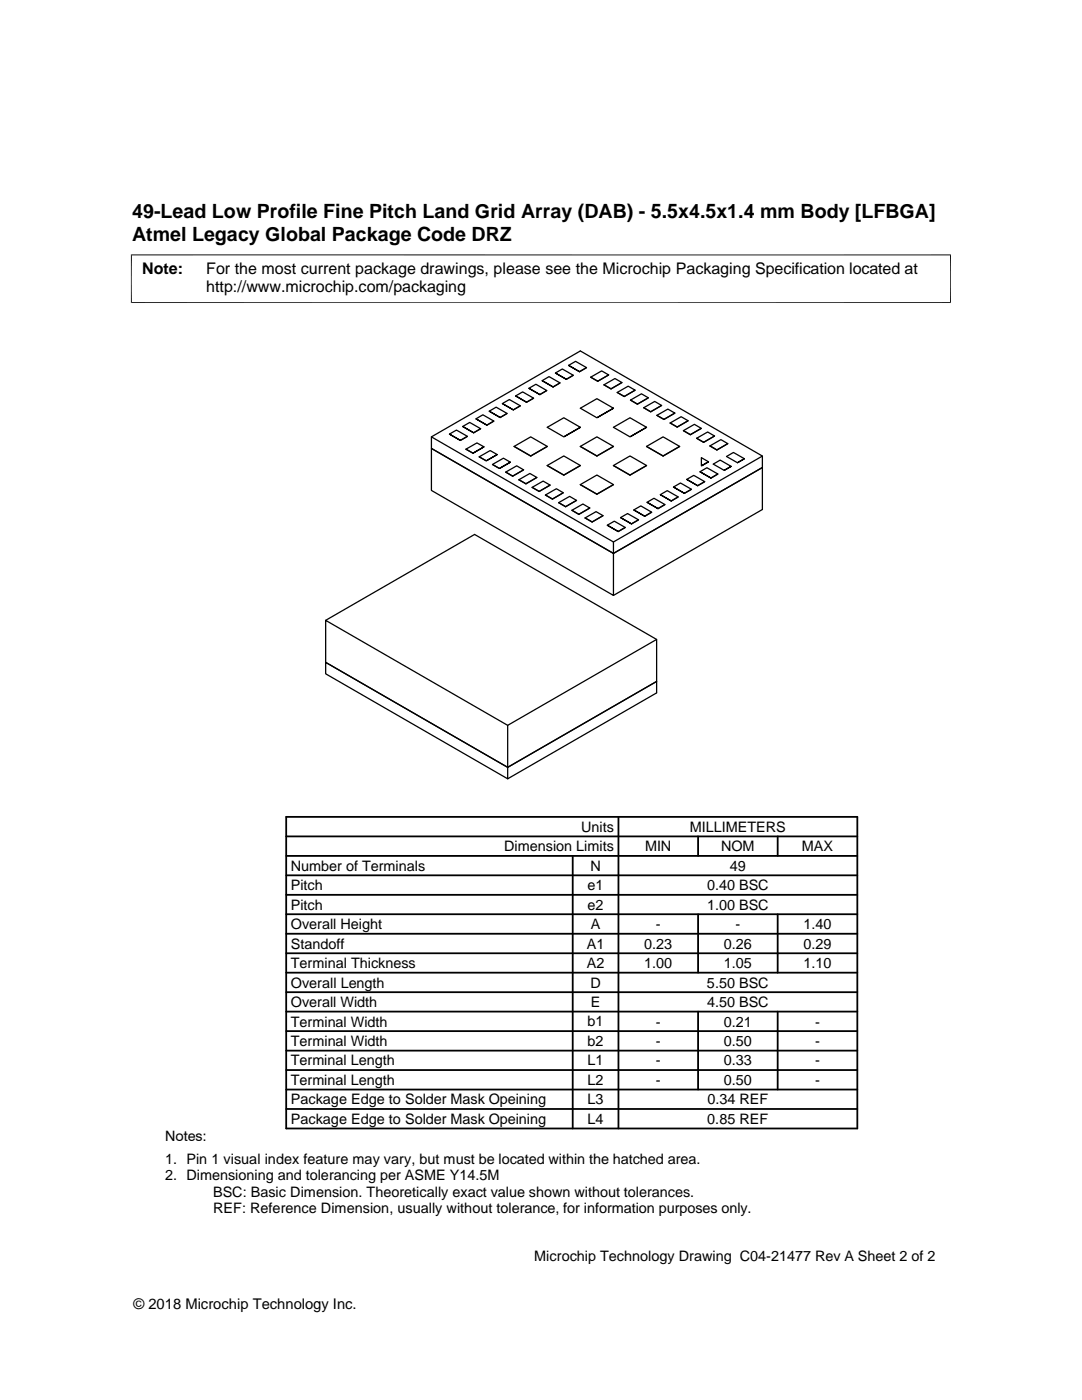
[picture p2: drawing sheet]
<svg xmlns="http://www.w3.org/2000/svg" width="216mm" height="279mm" viewBox="0 0 216 279" stroke-linecap="round" stroke-linejoin="round" font-family="sans-serif">
<defs><g id="words">
<g font-size="3.9">
<text x="26.4" y="43.5">49-Lead Low Profile Fine Pitch Land Grid Array (DAB) - 5.5x4.5x1.4 mm Body [LFBGA]</text>
<text x="26.4" y="48">Atmel Legacy Global Package Code DRZ</text>
</g>
<g font-size="3.2">
<text x="28.4" y="54.6">Note:</text>
<text x="41.1" y="54.6">For the most current package drawings, please see the Microchip Packaging Specification located at</text>
<text x="41.1" y="58.3">http://www.microchip.com/packaging</text>
</g>
<g font-size="2.9">
<text x="116" y="166">Units</text>
<text x="137.6" y="166">MILLIMETERS</text>
<text x="58" y="173.8">Number of Terminals</text>
<text x="100.6" y="169.9">Dimension Limits</text>
<text x="117.8" y="173.8">N</text>
<text x="128.7" y="169.9">MIN</text>
<text x="143.9" y="169.9">NOM</text>
<text x="145.6" y="173.8">49</text>
<text x="160" y="169.9">MAX</text>
<text x="58" y="177.7">Pitch</text>
<text x="117.2" y="177.7">e1</text>
<text x="141.1" y="177.7">0.40 BSC</text>
<text x="58" y="181.5">Pitch</text>
<text x="58" y="185.4">Overall Height</text>
<text x="117.2" y="181.5">e2</text>
<text x="117.9" y="185.4">A</text>
<text x="130.9" y="185.4">-</text>
<text x="141.1" y="181.5">1.00 BSC</text>
<text x="146.7" y="185.4">-</text>
<text x="160.3" y="185.4">1.40</text>
<text x="58" y="189.3">Standoff</text>
<text x="117.1" y="189.3">A1</text>
<text x="128.5" y="189.3">0.23</text>
<text x="144.4" y="189.3">0.26</text>
<text x="160.3" y="189.3">0.29</text>
<text x="58" y="193.2">Terminal Thickness</text>
<text x="58" y="197.1">Overall Length</text>
<text x="117.1" y="193.2">A2</text>
<text x="117.8" y="197.1">D</text>
<text x="128.5" y="193.2">1.00</text>
<text x="141.1" y="197.1">5.50 BSC</text>
<text x="144.4" y="193.2">1.05</text>
<text x="160.3" y="193.2">1.10</text>
<text x="58" y="201">Overall Width</text>
<text x="117.9" y="201">E</text>
<text x="141.1" y="201">4.50 BSC</text>
<text x="58" y="208.7">Terminal Width</text>
<text x="58" y="204.9">Terminal Width</text>
<text x="117.2" y="208.7">b2</text>
<text x="117.2" y="204.9">b1</text>
<text x="130.9" y="204.9">-</text>
<text x="130.9" y="208.7">-</text>
<text x="144.4" y="204.9">0.21</text>
<text x="144.4" y="208.7">0.50</text>
<text x="162.6" y="204.9">-</text>
<text x="162.6" y="208.7">-</text>
<text x="58" y="212.6">Terminal Length</text>
<text x="117.2" y="212.6">L1</text>
<text x="130.9" y="212.6">-</text>
<text x="144.4" y="212.6">0.33</text>
<text x="162.6" y="212.6">-</text>
<text x="58" y="216.5">Terminal Length</text>
<text x="58" y="220.4">Package Edge to Solder Mask Opeining</text>
<text x="117.2" y="220.4">L3</text>
<text x="117.2" y="216.5">L2</text>
<text x="130.9" y="216.5">-</text>
<text x="141.2" y="220.4">0.34 REF</text>
<text x="144.4" y="216.5">0.50</text>
<text x="162.6" y="216.5">-</text>
<text x="32.9" y="227.6">Notes:</text>
<text x="58" y="224.3">Package Edge to Solder Mask Opeining</text>
<text x="117.2" y="224.3">L4</text>
<text x="141.1" y="224.3">0.85 REF</text>
<text x="32.9" y="232.2">1. Pin 1 visual index feature may vary, but must be located within the hatched area.</text>
<text x="32.9" y="235.5">2. Dimensioning and tolerancing per ASME Y14.5M</text>
<text x="42.5" y="238.8">BSC: Basic Dimension. Theoretically exact value shown without tolerances.</text>
<text x="42.5" y="242.2">REF: Reference Dimension, usually without tolerance, for information purposes only.</text>
<text x="106.6" y="251.7">Microchip Technology Drawing C04-21477 Rev A Sheet 2 of 2</text>
<text x="26.6" y="261.3">© 2018 Microchip Technology Inc.</text>
</g>
</g></defs>
<g fill="none" stroke="#000" stroke-width=".25">
<path d="M102.9 79l1.4-.8 2.2 1.3-1.4 .8-2.2-1.3 2.2 1.3 1.4-.8M105.5 77.5l1.4-.8 2.2 1.2-1.4 .9M108.2 76l1.4-.8 2.1 1.2-1.3 .8-2.2-1.2 2.2 1.2 1.3-.8M109.1 77.9l-1.4 .9-2.2-1.3 2.2 1.2M110.8 74.4l1.4-.8 2.2 1.3-1.4 .8M113.5 72.9l1.4-.8 2.1 1.3-1.4 .8-2.1-1.3 2.1 1.3 1.4-.8M114.4 74.9l-1.4 .8-2.2-1.3 2.2 1.3M117.9 75.3l2.2-1.3 1.4 .8-2.2 1.3zM121.5 74.8l-2.2 1.3-1.4-.8M123.2 78.3l2.1-1.2 1.4 .8-2.1 1.2M123.2 78.3l1.4 .8M124.1 76.3l-2.2 1.3-1.4-.8 2.2-1.3 1.4 .8-2.2 1.3-1.4-.8"/>
<path d="M125.8 79.8l2.2-1.2 1.4 .8-2.2 1.3zM126.7 77.9l-2.1 1.2-1.4-.8M129.4 79.4l-2.2 1.3-1.4-.8M86.1 87.2l29.7-17.2 36.3 21v2.3M86.1 89.5l36.3 20.9v8.4l-36.3-20.9zM86.1 87.2l36.3 21v2.2l-36.3-20.9zM89.7 86.6l1.4-.8 2.2 1.3-1.4 .8-2.2-1.3 2.2 1.3 1.4-.8M92.3 85.1l1.4-.8 2.2 1.3-1.4 .8M95 83.6l1.4-.8 2.1 1.2-1.3 .9-2.2-1.3 2.2 1.3 1.3-.9M95.9 85.6l-1.4 .8-2.2-1.3 2.2 1.3M96.6 89.2l-2.2 1.2 2.2-1.2-1.4-.8-2.2 1.2 1.4 .8M97.6 82.1l1.4-.8 2.2 1.2-1.4 .8"/>
<path d="M99.2 90.7l-2.2 1.3 2.2-1.3-1.4-.8-2.2 1.3 1.4 .8M100.2 80.5l1.4-.8 2.2 1.3-1.4 .8-2.2-1.3 2.2 1.3 1.4-.8M100.9 94.2l2.2-1.2 1.4 .8-2.2 1.2zM101.2 82.5l-1.4 .8-2.2-1.2 2.2 1.2M101.8 92.2l-2.1 1.3 2.1-1.3-1.3-.8-2.2 1.3 1.4 .8M102.6 89.1l3.3-1.9 3.3 1.9-3.3 1.9M102.6 89.1l3.3 1.9M103.5 95.7l1.4 .8M104.5 93.8l-2.2 1.2-1.4-.8M106.2 97.3l2.2-1.3 1.4 .8-2.2 1.3zM107.1 95.3l-2.2 1.3-1.4-.9 2.2-1.2 1.4 .8-2.2 1.3M108.8 98.8l1.4 .8"/>
<path d="M109.2 85.3l3.3 1.9zM109.2 92.9l3.3 1.9 3.3-1.9-3.3-1.9-3.3 1.9 3.3 1.9 3.3-1.9M109.2 89.1l-3.3 1.9-3.3-1.9M109.2 85.3l3.3-1.9 3.3 1.9-3.3 1.9 3.3-1.9M109.8 96.8l-2.2 1.3-1.4-.8M112.4 98.3l-2.2 1.3-1.4-.8 2.2-1.3 1.4 .8-2.2 1.3M115 99.9l-2.1 1.2-1.4-.8M115.8 96.7l3.3-1.9 3.3 1.9-3.3 1.9zM115.8 89.1l3.3-1.9 3.3 1.9-3.3 1.9M115.8 81.5l3.3-1.9 3.3 1.9-3.3 1.9 3.3-1.9M115.8 89.1l3.3 1.9M115.8 81.5l3.3 1.9z"/>
<path d="M122.4 96.7l-3.3 1.9-3.3-1.9M122.4 89.1l-3.3 1.9-3.3-1.9M122.4 92.9l3.3 1.9 3.3-1.9-3.3-1.9-3.3 1.9 3.3 1.9 3.3-1.9M122.4 85.3l3.3-1.9 3.3 1.9-3.3 1.9 3.3-1.9M122.4 85.3l3.3 1.9zM128.5 81.4l2.1-1.3 1.4 .8-2.2 1.3M128.5 81.4l1.3 .8M129 89.1l3.3-1.9 3.3 1.9-3.3 1.9M129 89.1l3.3 1.9M131.1 82.9l2.2-1.3 1.4 .8-2.2 1.3zM131.8 98.7l1.3-.8 2.2 1.3-1.4 .8-2.1-1.3 2.1 1.3 1.4-.8M132 80.9l-2.2 1.3-1.3-.8"/>
<path d="M133.7 84.4l1.4 .8M134.4 97.2l1.4-.8 2.2 1.2-1.4 .9M134.7 82.4l-2.2 1.3-1.4-.8M135.6 89.1l-3.3 1.9-3.3-1.9M136.4 85.9l2.2-1.2 1.3 .8-2.1 1.3zM137 95.7l1.4-.8 2.2 1.2-1.4 .8-2.2-1.2 2.2 1.2 1.4-.8M137.3 84l-2.2 1.2-1.4-.8 2.2-1.2 1.4 .8-2.2 1.2M138 97.6l-1.4 .9-2.2-1.3 2.2 1.2M139 87.5l1.4 .8M139.7 94.1l1.4-.8 2.1 1.3-1.3 .8M139.9 85.5l-2.1 1.3-1.4-.8M141.4 92.2l-1.4 .8 1.4-.8-1.4-.9v1.7"/>
<path d="M141.7 89l2.1-1.3 1.4 .8-2.2 1.3zM142.3 92.6l2.2 1.3zM142.3 92.6l1.4-.8 2.2 1.3-1.4 .8 1.4-.8M142.6 87l-2.2 1.3-1.4-.8 2.2-1.3 1.4 .8-2.2 1.3M143.2 94.6l-1.3 .8-2.2-1.3 2.2 1.3M145 91.1l2.2 1.3zM145 91.1l1.3-.8 2.2 1.2-1.3 .9 1.3-.9M145.2 88.5l-2.2 1.3-1.3-.8M152.1 93.3v8.4l-29.7 17.1M152.1 93.3l-29.7 17.1M152.1 91l-29.7 17.2M111.5 100.3l2.2-1.2 1.3 .8-2.1 1.2z"/>
<path d="M114.1 101.8l1.4 .8M116.8 103.4l2.1-1.3 1.4 .8-2.1 1.3zM117.7 101.4l-2.2 1.3-1.4-.9 2.2-1.2 1.4 .8-2.2 1.3M120.3 102.9l-2.1 1.3-1.4-.8M121.2 104.8l1.4-.8 2.2 1.3-1.4 .8M123.8 103.3l1.4-.8 2.2 1.2-1.4 .9-2.2-1.3 2.2 1.3 1.4-.9M124.8 105.3l-1.4 .8-2.2-1.3 2.2 1.3M126.5 101.8l1.4-.8 2.1 1.2-1.3 .8M129.1 100.2l1.4-.8 2.2 1.3-1.4 .8-2.2-1.3 2.2 1.3 1.4-.8M130 102.2l-1.3 .8-2.2-1.2 2.2 1.2M65 123.8l36.3 21v8.3l-36.3-20.9zM65 132.2l36.3 20.9v2.3l-36.3-20.9z"/>
<path d="M65 123.8l29.7-17.1 36.3 20.9v8.4l-29.7 17.1 29.7-17.1v2.3l-29.7 17.1M131 127.6l-29.7 17.2"/>
</g>
<path d="M26.1 50.9h163.7M26.2 50.8v9.7M189.7 50.8v9.7M26.1 60.4h163.7" fill="none" stroke="#000" stroke-width=".2"/>
<g fill="none" stroke="#000" stroke-width=".36">
<path d="M57.1 178.6h114M57.1 174.7h114M57.1 170.8h114M57.1 166.9h114M57.1 163h114v62.2h-114zM114.3 170.8v54.4M123.4 163v62.2M139.3 166.9v3.9M155.2 166.9v3.9M57.1 186.4h114M57.1 198h114M57.1 194.1h114"/>
<path d="M57.1 190.2h114M57.1 182.5h114M139.3 182.5v11.6M155.2 182.5v11.6M57.1 213.6h114M57.1 201.9h114M57.1 209.7h114M57.1 217.4h114M57.1 205.8h114M139.3 201.9v15.5M155.2 201.9v15.5M57.1 221.3h114"/>
</g>
<use href="#words"/>
</svg>
